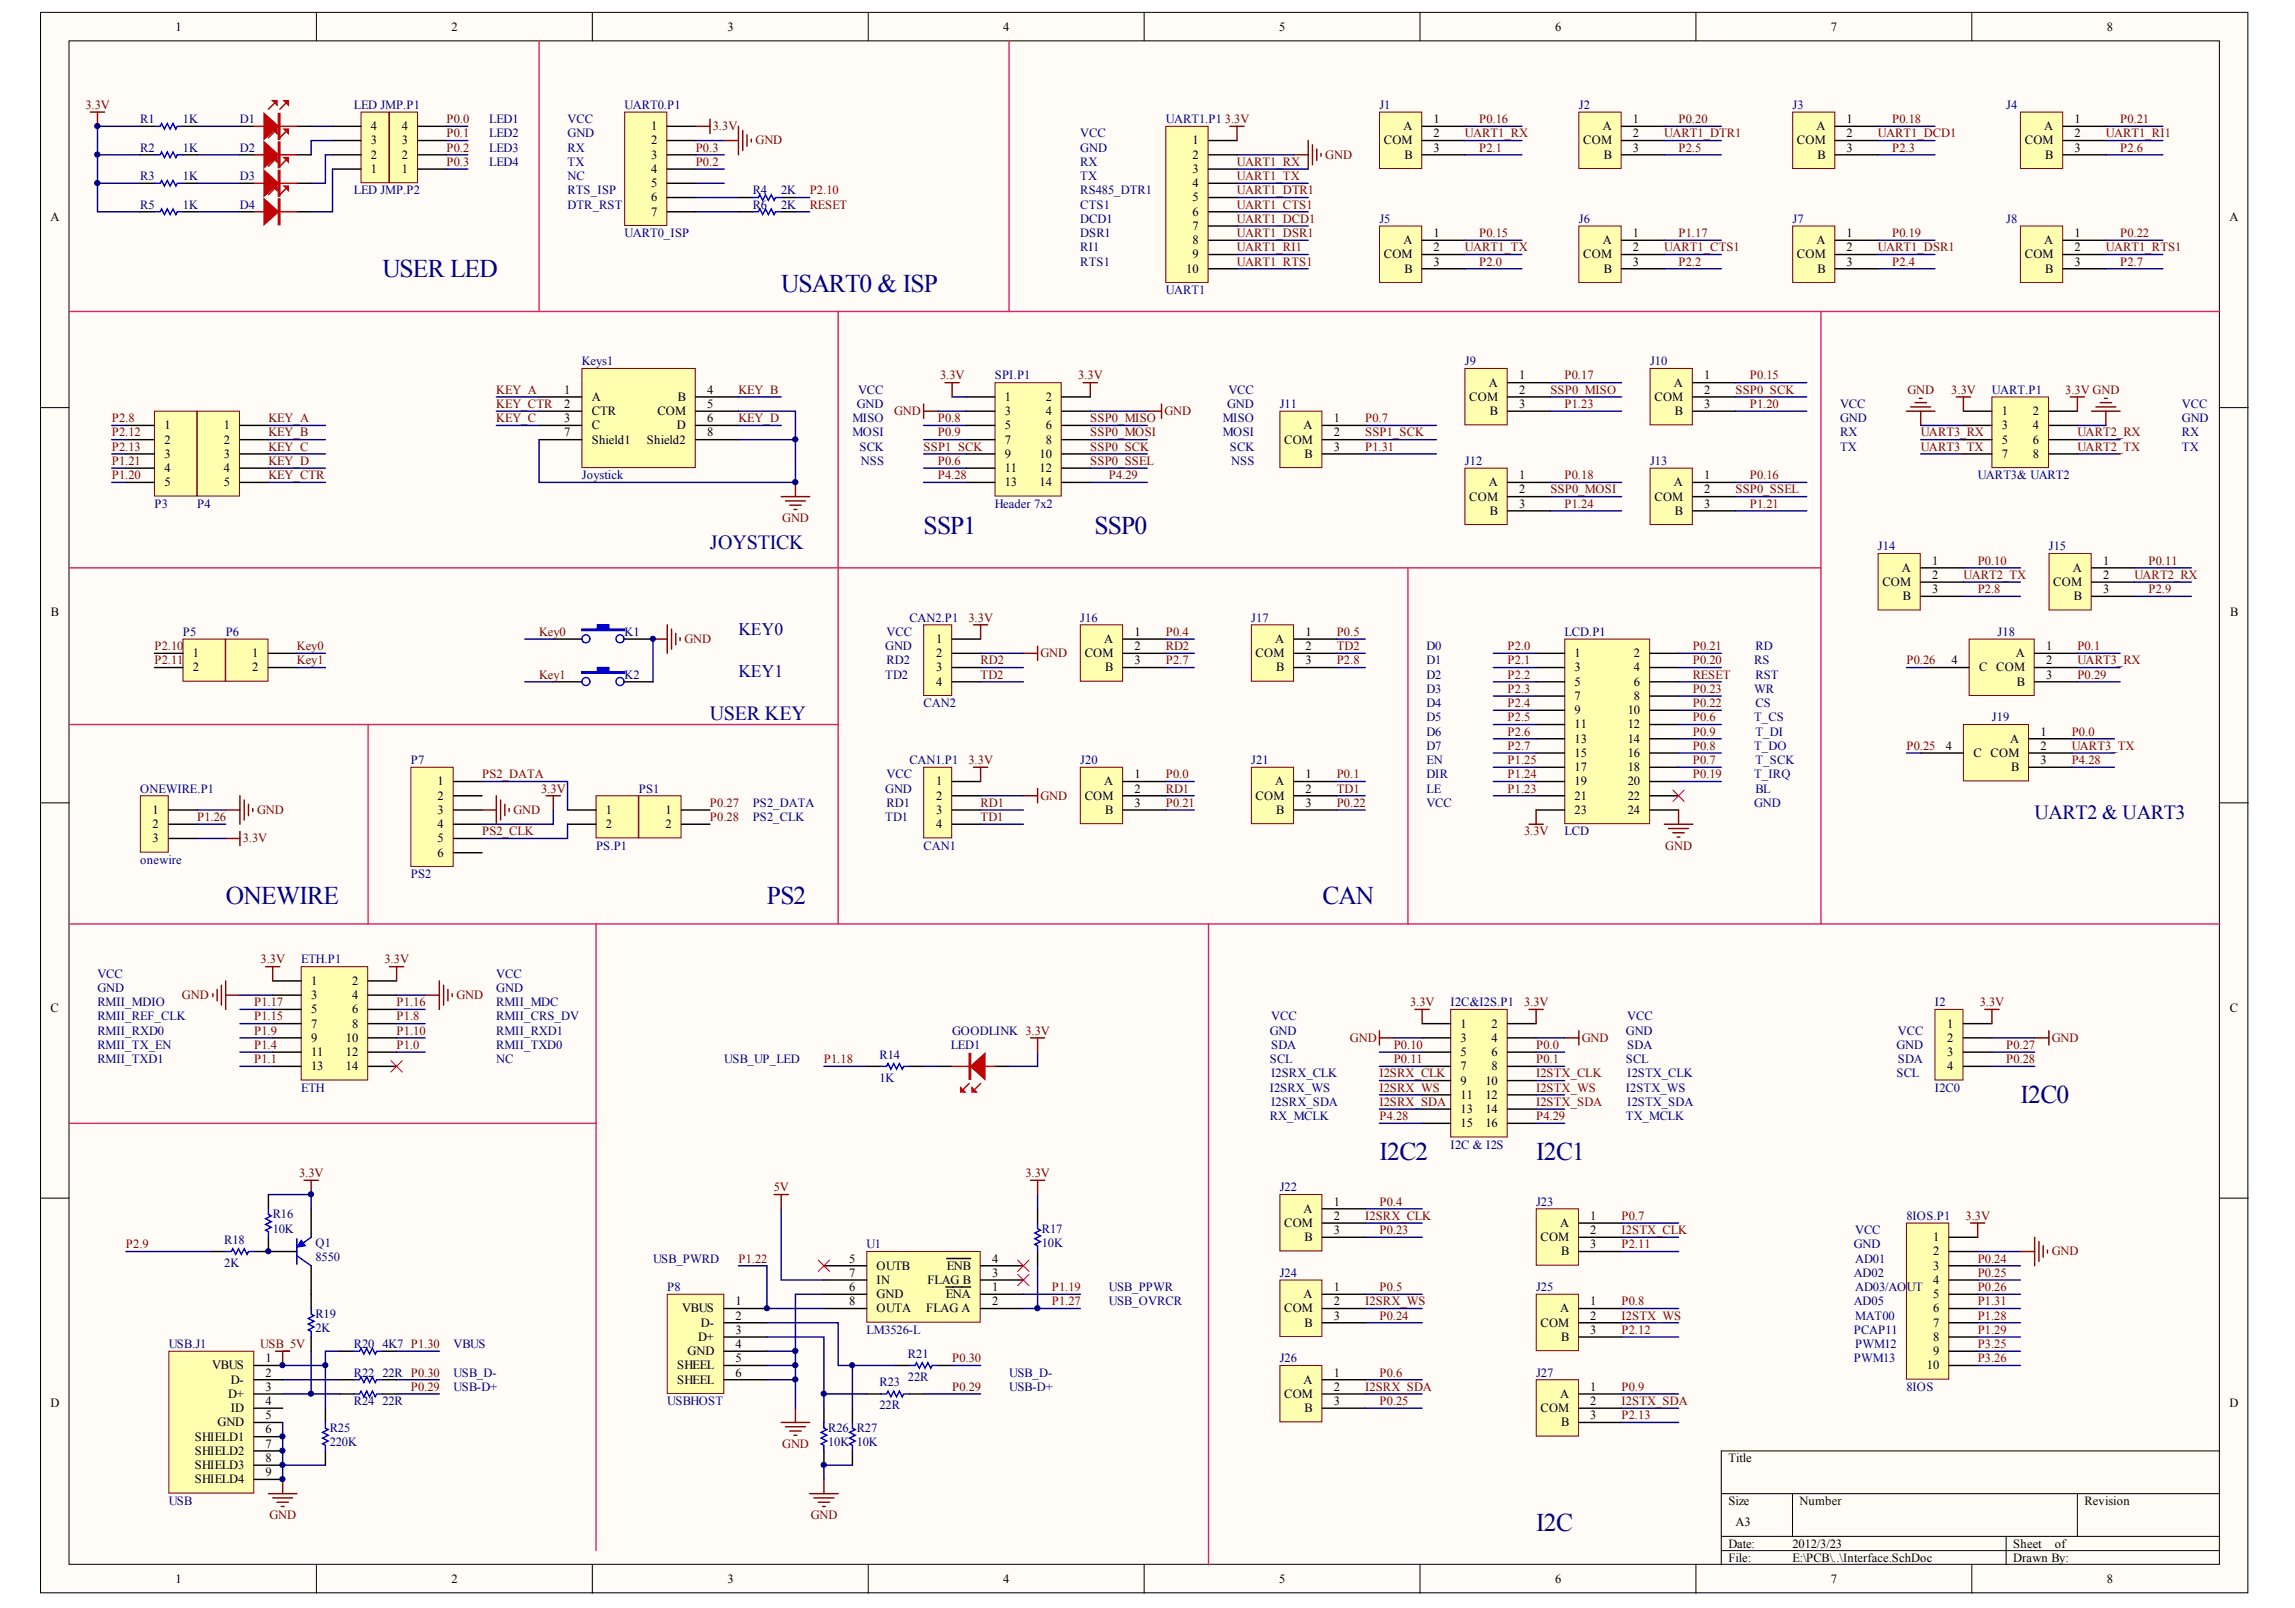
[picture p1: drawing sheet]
<svg xmlns="http://www.w3.org/2000/svg" width="291mm" height="204mm" viewBox="0 0 291 204" stroke-linecap="round" stroke-linejoin="round" font-family="sans-serif">
<defs><g id="words">
<g font-size="3.2" fill="#000080">
<text x="48.5" y="35.2">USER LED</text>
<text x="99.1" y="37">USART0 &amp; ISP</text>
<text x="117.1" y="67.7">SSP1</text>
<text x="138.8" y="67.7">SSP0</text>
<text x="28.6" y="114.6">ONEWIRE</text>
<text x="97.3" y="114.6">PS2</text>
<text x="167.7" y="114.6">CAN</text>
<text x="256.2" y="139.9">I2C0</text>
<text x="174.9" y="147.2">I2C2</text>
<text x="194.8" y="147.2">I2C1</text>
<text x="194.8" y="194.1">I2C</text>
</g>
<g font-size="2.5" fill="#000080">
<text x="90" y="69.6">JOYSTICK</text>
<text x="90" y="91.3">USER KEY</text>
<text x="258" y="103.9">UART2 &amp; UART3</text>
</g>
<g font-size="2.2" fill="#000080">
<text x="93.6" y="80.5">KEY0</text>
<text x="93.6" y="85.9">KEY1</text>
</g>
<g font-size="1.6">
<text x="22.3" y="3.9">1</text>
<text x="57.3" y="3.9">2</text>
<text x="92.2" y="3.9">3</text>
<text x="127.2" y="3.9">4</text>
<text x="162.2" y="3.9">5</text>
<text x="197.2" y="3.9">6</text>
<text x="232.2" y="3.9">7</text>
<text x="267.2" y="3.9">8</text>
<text x="47" y="16.5">4</text>
<text x="51" y="16.5">4</text>
<text x="82.6" y="16.5">1</text>
<text x="178" y="16.5">A</text>
<text x="181.8" y="15.6">1</text>
<text x="181.8" y="17.4">2</text>
<text x="203.3" y="16.5">A</text>
<text x="207.1" y="15.6">1</text>
<text x="207.1" y="17.4">2</text>
<text x="230.4" y="16.5">A</text>
<text x="234.2" y="15.6">1</text>
<text x="234.2" y="17.4">2</text>
<text x="259.3" y="16.5">A</text>
<text x="263.1" y="15.6">1</text>
<text x="263.1" y="17.4">2</text>
<text x="47" y="21.9">1</text>
<text x="47" y="20.1">2</text>
<text x="47" y="18.3">3</text>
<text x="51" y="21.9">1</text>
<text x="51" y="20.1">2</text>
<text x="51" y="18.3">3</text>
<text x="82.6" y="18.3">2</text>
<text x="82.6" y="20.1">3</text>
<text x="82.6" y="21.9">4</text>
<text x="82.6" y="23.7">5</text>
<text x="151.2" y="18.3">1</text>
<text x="151.2" y="20.1">2</text>
<text x="151.2" y="21.9">3</text>
<text x="151.2" y="23.7">4</text>
<text x="175.5" y="18.3">COM</text>
<text x="178.1" y="20.1">B</text>
<text x="181.8" y="19.2">3</text>
<text x="200.8" y="18.3">COM</text>
<text x="203.4" y="20.1">B</text>
<text x="207.1" y="19.2">3</text>
<text x="227.9" y="18.3">COM</text>
<text x="230.5" y="20.1">B</text>
<text x="234.2" y="19.2">3</text>
<text x="256.8" y="18.3">COM</text>
<text x="259.4" y="20.1">B</text>
<text x="263.1" y="19.2">3</text>
<text x="6.4" y="28">A</text>
<text x="82.6" y="25.5">6</text>
<text x="82.6" y="27.3">7</text>
<text x="151.2" y="25.5">5</text>
<text x="151.2" y="27.3">6</text>
<text x="151.2" y="29.2">7</text>
<text x="282.8" y="28">A</text>
<text x="150.4" y="34.6">10</text>
<text x="151.2" y="31">8</text>
<text x="151.2" y="32.8">9</text>
<text x="175.5" y="32.8">COM</text>
<text x="178" y="31">A</text>
<text x="178.1" y="34.6">B</text>
<text x="181.8" y="30.1">1</text>
<text x="181.8" y="31.9">2</text>
<text x="181.8" y="33.7">3</text>
<text x="200.8" y="32.8">COM</text>
<text x="203.3" y="31">A</text>
<text x="203.4" y="34.6">B</text>
<text x="207.1" y="30.1">1</text>
<text x="207.1" y="31.9">2</text>
<text x="207.1" y="33.7">3</text>
<text x="227.9" y="32.8">COM</text>
<text x="230.4" y="31">A</text>
<text x="230.5" y="34.6">B</text>
<text x="234.2" y="30.1">1</text>
<text x="234.2" y="31.9">2</text>
<text x="234.2" y="33.7">3</text>
<text x="256.8" y="32.8">COM</text>
<text x="259.3" y="31">A</text>
<text x="259.4" y="34.6">B</text>
<text x="263.1" y="30.1">1</text>
<text x="263.1" y="31.9">2</text>
<text x="263.1" y="33.7">3</text>
<text x="71.6" y="49.9">1</text>
<text x="71.6" y="51.7">2</text>
<text x="71.6" y="53.5">3</text>
<text x="75" y="50.8">A</text>
<text x="75" y="52.6">CTR</text>
<text x="83.4" y="52.6">COM</text>
<text x="86" y="50.8">B</text>
<text x="89.7" y="49.9">4</text>
<text x="89.7" y="51.7">5</text>
<text x="89.7" y="53.5">6</text>
<text x="127.4" y="50.8">1</text>
<text x="127.4" y="52.6">3</text>
<text x="132.6" y="50.8">2</text>
<text x="132.6" y="52.6">4</text>
<text x="169.2" y="53.5">1</text>
<text x="186.3" y="50.8">COM</text>
<text x="188.8" y="49">A</text>
<text x="188.9" y="52.6">B</text>
<text x="192.6" y="48.1">1</text>
<text x="192.6" y="49.9">2</text>
<text x="192.6" y="51.7">3</text>
<text x="209.8" y="50.8">COM</text>
<text x="212.3" y="49">A</text>
<text x="212.4" y="52.6">B</text>
<text x="216.1" y="48.1">1</text>
<text x="216.1" y="49.9">2</text>
<text x="216.1" y="51.7">3</text>
<text x="253.9" y="52.6">1</text>
<text x="257.8" y="52.6">2</text>
<text x="20.9" y="54.4">1</text>
<text x="20.9" y="56.2">2</text>
<text x="20.9" y="58.1">3</text>
<text x="20.9" y="59.9">4</text>
<text x="28.4" y="54.4">1</text>
<text x="28.4" y="56.2">2</text>
<text x="28.4" y="58.1">3</text>
<text x="28.4" y="59.9">4</text>
<text x="71.6" y="55.3">7</text>
<text x="75" y="54.4">C</text>
<text x="75" y="56.2">Shield1</text>
<text x="82" y="56.2">Shield2</text>
<text x="85.8" y="54.4">D</text>
<text x="89.7" y="55.3">8</text>
<text x="127.4" y="54.4">5</text>
<text x="127.4" y="56.2">7</text>
<text x="127.4" y="58.1">9</text>
<text x="127.4" y="59.9">11</text>
<text x="131.8" y="58.1">10</text>
<text x="131.8" y="59.9">12</text>
<text x="132.6" y="54.4">6</text>
<text x="132.6" y="56.2">8</text>
<text x="162.8" y="56.2">COM</text>
<text x="165.3" y="54.4">A</text>
<text x="165.5" y="58.1">B</text>
<text x="169.2" y="55.3">2</text>
<text x="169.2" y="57.2">3</text>
<text x="253.9" y="54.4">3</text>
<text x="253.9" y="56.2">5</text>
<text x="253.9" y="58.1">7</text>
<text x="257.8" y="54.4">4</text>
<text x="257.8" y="56.2">6</text>
<text x="257.8" y="58.1">8</text>
<text x="20.9" y="61.7">5</text>
<text x="28.4" y="61.7">5</text>
<text x="127.4" y="61.7">13</text>
<text x="131.8" y="61.7">14</text>
<text x="186.3" y="63.5">COM</text>
<text x="188.8" y="61.7">A</text>
<text x="188.9" y="65.3">B</text>
<text x="192.6" y="60.8">1</text>
<text x="192.6" y="62.6">2</text>
<text x="192.6" y="64.4">3</text>
<text x="209.8" y="63.5">COM</text>
<text x="212.3" y="61.7">A</text>
<text x="212.4" y="65.3">B</text>
<text x="216.1" y="60.8">1</text>
<text x="216.1" y="62.6">2</text>
<text x="216.1" y="64.4">3</text>
<text x="245" y="71.6">1</text>
<text x="266.7" y="71.6">1</text>
<text x="238.7" y="74.3">COM</text>
<text x="241.2" y="72.5">A</text>
<text x="241.3" y="76.1">B</text>
<text x="245" y="73.4">2</text>
<text x="245" y="75.2">3</text>
<text x="260.4" y="74.3">COM</text>
<text x="262.9" y="72.5">A</text>
<text x="263" y="76.1">B</text>
<text x="266.7" y="73.4">2</text>
<text x="266.7" y="75.2">3</text>
<text x="6.5" y="78.2">B</text>
<text x="24.5" y="83.3">1</text>
<text x="32" y="83.3">1</text>
<text x="118.7" y="81.5">1</text>
<text x="118.7" y="83.3">2</text>
<text x="137.6" y="83.3">COM</text>
<text x="140" y="81.5">A</text>
<text x="143.9" y="80.6">1</text>
<text x="143.9" y="82.4">2</text>
<text x="159.2" y="83.3">COM</text>
<text x="161.7" y="81.5">A</text>
<text x="165.5" y="80.6">1</text>
<text x="165.5" y="82.4">2</text>
<text x="199.7" y="83.3">1</text>
<text x="207.2" y="83.3">2</text>
<text x="255.6" y="83.3">A</text>
<text x="259.5" y="82.4">1</text>
<text x="282.8" y="78.2">B</text>
<text x="24.5" y="85.1">2</text>
<text x="32" y="85.1">2</text>
<text x="118.7" y="85.1">3</text>
<text x="118.7" y="87">4</text>
<text x="140.2" y="85.1">B</text>
<text x="143.9" y="84.2">3</text>
<text x="161.8" y="85.1">B</text>
<text x="165.5" y="84.2">3</text>
<text x="199.7" y="85.1">3</text>
<text x="199.7" y="87">5</text>
<text x="199.7" y="88.8">7</text>
<text x="207.2" y="85.1">4</text>
<text x="207.2" y="87">6</text>
<text x="207.2" y="88.8">8</text>
<text x="247.5" y="84.2">4</text>
<text x="251" y="85.1">C</text>
<text x="253.2" y="85.1">COM</text>
<text x="255.8" y="87">B</text>
<text x="259.5" y="84.2">2</text>
<text x="259.5" y="86">3</text>
<text x="199.7" y="90.6">9</text>
<text x="199.7" y="92.4">11</text>
<text x="199.7" y="94.2">13</text>
<text x="199.7" y="96">15</text>
<text x="206.4" y="90.6">10</text>
<text x="206.4" y="92.4">12</text>
<text x="206.4" y="94.2">14</text>
<text x="206.4" y="96">16</text>
<text x="246.8" y="95.1">4</text>
<text x="250.3" y="96">C</text>
<text x="252.4" y="96">COM</text>
<text x="254.9" y="94.2">A</text>
<text x="258.7" y="93.3">1</text>
<text x="258.7" y="95.1">2</text>
<text x="55.5" y="99.6">1</text>
<text x="55.5" y="101.4">2</text>
<text x="118.7" y="99.6">1</text>
<text x="118.7" y="101.4">2</text>
<text x="137.6" y="101.4">COM</text>
<text x="140" y="99.6">A</text>
<text x="143.9" y="98.7">1</text>
<text x="143.9" y="100.5">2</text>
<text x="159.2" y="101.4">COM</text>
<text x="161.7" y="99.6">A</text>
<text x="165.5" y="98.7">1</text>
<text x="165.5" y="100.5">2</text>
<text x="199.7" y="97.8">17</text>
<text x="199.7" y="99.6">19</text>
<text x="199.7" y="101.4">21</text>
<text x="206.4" y="97.8">18</text>
<text x="206.4" y="99.6">20</text>
<text x="206.4" y="101.4">22</text>
<text x="255" y="97.8">B</text>
<text x="258.7" y="96.9">3</text>
<text x="19.4" y="103.2">1</text>
<text x="19.4" y="105">2</text>
<text x="19.4" y="106.8">3</text>
<text x="55.5" y="103.2">3</text>
<text x="55.5" y="105">4</text>
<text x="55.5" y="106.8">5</text>
<text x="76.8" y="103.2">1</text>
<text x="76.8" y="105">2</text>
<text x="84.4" y="103.2">1</text>
<text x="84.4" y="105">2</text>
<text x="118.7" y="103.2">3</text>
<text x="118.7" y="105">4</text>
<text x="140.2" y="103.2">B</text>
<text x="143.9" y="102.3">3</text>
<text x="161.8" y="103.2">B</text>
<text x="165.5" y="102.3">3</text>
<text x="199.7" y="103.2">23</text>
<text x="206.4" y="103.2">24</text>
<text x="55.5" y="108.6">6</text>
<text x="39.5" y="124.9">1</text>
<text x="44.6" y="124.9">2</text>
<text x="6.4" y="128.3">C</text>
<text x="39.5" y="126.7">3</text>
<text x="39.5" y="128.5">5</text>
<text x="39.5" y="130.3">7</text>
<text x="44.6" y="126.7">4</text>
<text x="44.6" y="128.5">6</text>
<text x="44.6" y="130.3">8</text>
<text x="185.2" y="130.3">1</text>
<text x="189.1" y="130.3">2</text>
<text x="247" y="130.3">1</text>
<text x="282.8" y="128.3">C</text>
<text x="39.5" y="132.1">9</text>
<text x="39.5" y="133.9">11</text>
<text x="39.5" y="135.7">13</text>
<text x="43.9" y="132.1">10</text>
<text x="43.9" y="133.9">12</text>
<text x="43.9" y="135.7">14</text>
<text x="185.2" y="132.1">3</text>
<text x="185.2" y="133.9">5</text>
<text x="185.2" y="135.7">7</text>
<text x="185.2" y="137.5">9</text>
<text x="188.4" y="137.5">10</text>
<text x="189.1" y="132.1">4</text>
<text x="189.1" y="133.9">6</text>
<text x="189.1" y="135.7">8</text>
<text x="247" y="132.1">2</text>
<text x="247" y="133.9">3</text>
<text x="247" y="135.7">4</text>
<text x="185.2" y="139.3">11</text>
<text x="185.2" y="141.1">13</text>
<text x="185.2" y="142.9">15</text>
<text x="188.4" y="139.3">12</text>
<text x="188.4" y="141.1">14</text>
<text x="188.4" y="142.9">16</text>
<text x="162.8" y="155.6">COM</text>
<text x="165.3" y="153.8">A</text>
<text x="169.2" y="152.9">1</text>
<text x="169.2" y="154.7">2</text>
<text x="197.8" y="155.6">A</text>
<text x="201.7" y="154.7">1</text>
<text x="107.7" y="160.1">5</text>
<text x="107.7" y="161.9">7</text>
<text x="111.2" y="161">OUTB</text>
<text x="120.1" y="161">ENB</text>
<text x="125.8" y="161.9">3</text>
<text x="125.8" y="160.1">4</text>
<text x="165.5" y="157.4">B</text>
<text x="169.2" y="156.5">3</text>
<text x="195.4" y="157.4">COM</text>
<text x="198" y="159.2">B</text>
<text x="201.7" y="156.5">2</text>
<text x="201.7" y="158.3">3</text>
<text x="245.1" y="157.4">1</text>
<text x="245.1" y="159.2">2</text>
<text x="245.1" y="161">3</text>
<text x="86.5" y="166.4">VBUS</text>
<text x="93.3" y="167.3">2</text>
<text x="93.3" y="165.5">1</text>
<text x="107.7" y="163.7">6</text>
<text x="107.7" y="165.5">8</text>
<text x="111.2" y="164.6">GND</text>
<text x="111.2" y="162.8">IN</text>
<text x="111.2" y="166.4">OUTA</text>
<text x="117.5" y="166.4">FLAG A</text>
<text x="117.6" y="162.8">FLAG B</text>
<text x="119.9" y="164.6">ENA</text>
<text x="125.8" y="163.7">1</text>
<text x="125.8" y="165.5">2</text>
<text x="162.8" y="166.4">COM</text>
<text x="165.3" y="164.6">A</text>
<text x="169.2" y="163.7">1</text>
<text x="169.2" y="165.5">2</text>
<text x="169.2" y="167.3">3</text>
<text x="197.8" y="166.4">A</text>
<text x="201.7" y="165.5">1</text>
<text x="201.7" y="167.3">2</text>
<text x="245.1" y="162.8">4</text>
<text x="245.1" y="164.6">5</text>
<text x="245.1" y="166.4">6</text>
<text x="26.9" y="173.6">VBUS</text>
<text x="33.7" y="172.7">1</text>
<text x="85.9" y="173.6">SHEEL</text>
<text x="87.2" y="171.8">GND</text>
<text x="88.5" y="170">D+</text>
<text x="88.9" y="168.2">D-</text>
<text x="93.3" y="172.7">5</text>
<text x="93.3" y="170.9">4</text>
<text x="93.3" y="169.1">3</text>
<text x="165.5" y="168.2">B</text>
<text x="195.4" y="168.2">COM</text>
<text x="198" y="170">B</text>
<text x="201.7" y="169.1">3</text>
<text x="244.4" y="173.6">10</text>
<text x="245.1" y="168.2">7</text>
<text x="245.1" y="170">8</text>
<text x="245.1" y="171.8">9</text>
<text x="6.4" y="178.4">D</text>
<text x="28.9" y="177.3">D+</text>
<text x="29.3" y="175.5">D-</text>
<text x="29.3" y="179.1">ID</text>
<text x="33.7" y="174.5">2</text>
<text x="33.7" y="176.4">3</text>
<text x="33.7" y="178.2">4</text>
<text x="33.7" y="180">5</text>
<text x="85.9" y="175.5">SHEEL</text>
<text x="93.3" y="174.5">6</text>
<text x="162.8" y="177.3">COM</text>
<text x="165.3" y="175.5">A</text>
<text x="165.5" y="179.1">B</text>
<text x="169.2" y="174.5">1</text>
<text x="169.2" y="176.4">2</text>
<text x="169.2" y="178.2">3</text>
<text x="195.4" y="179.1">COM</text>
<text x="197.8" y="177.3">A</text>
<text x="201.7" y="176.4">1</text>
<text x="201.7" y="178.2">2</text>
<text x="201.7" y="180">3</text>
<text x="282.8" y="178.4">D</text>
<text x="24.7" y="182.7">SHIELD1</text>
<text x="24.7" y="184.5">SHIELD2</text>
<text x="27.6" y="180.9">GND</text>
<text x="33.7" y="181.8">6</text>
<text x="33.7" y="183.6">7</text>
<text x="33.7" y="185.4">8</text>
<text x="198" y="180.9">B</text>
<text x="219.2" y="185.4">Title</text>
<text x="24.7" y="186.3">SHIELD3</text>
<text x="24.7" y="188.1">SHIELD4</text>
<text x="33.7" y="187.2">9</text>
<text x="219.2" y="190.8">Size</text>
<text x="228.2" y="190.8">Number</text>
<text x="264.3" y="190.8">Revision</text>
<text x="219.2" y="196.2">Date:</text>
<text x="220.1" y="193.5">A3</text>
<text x="227.3" y="196.2">2012/3/23</text>
<text x="255.3" y="196.2">Sheet</text>
<text x="260.6" y="196.2">of</text>
<text x="22.3" y="200.8">1</text>
<text x="57.3" y="200.8">2</text>
<text x="92.2" y="200.8">3</text>
<text x="127.2" y="200.8">4</text>
<text x="162.2" y="200.8">5</text>
<text x="197.2" y="200.8">6</text>
<text x="219.2" y="198">File:</text>
<text x="227.3" y="198">E:\PCB\..\Interface.SchDoc</text>
<text x="232.2" y="200.8">7</text>
<text x="255.3" y="198">Drawn By:</text>
<text x="267.2" y="200.8">8</text>
</g>
<g font-size="1.6" fill="#800000">
<text x="10.8" y="13.8">3.3V</text>
<text x="56.6" y="15.6">P0.0</text>
<text x="56.6" y="17.4">P0.1</text>
<text x="90.4" y="16.5">3.3V</text>
<text x="155.3" y="15.6">3.3V</text>
<text x="185.8" y="17.4">UART1_RX</text>
<text x="187.6" y="15.6">P0.16</text>
<text x="211.1" y="17.4">UART1_DTR1</text>
<text x="212.9" y="15.6">P0.20</text>
<text x="238.2" y="17.4">UART1_DCD1</text>
<text x="240" y="15.6">P0.18</text>
<text x="267.1" y="17.4">UART1_RI1</text>
<text x="268.9" y="15.6">P0.21</text>
<text x="56.6" y="19.2">P0.2</text>
<text x="56.6" y="21">P0.3</text>
<text x="88.2" y="19.2">P0.3</text>
<text x="88.2" y="21">P0.2</text>
<text x="95.8" y="18.3">GND</text>
<text x="156.9" y="21">UART1_RX</text>
<text x="156.9" y="22.8">UART1_TX</text>
<text x="168.1" y="20.1">GND</text>
<text x="187.6" y="19.2">P2.1</text>
<text x="212.9" y="19.2">P2.5</text>
<text x="240" y="19.2">P2.3</text>
<text x="268.9" y="19.2">P2.6</text>
<text x="102.7" y="24.6">P2.10</text>
<text x="102.7" y="26.4">RESET</text>
<text x="156.9" y="24.6">UART1_DTR1</text>
<text x="156.9" y="26.4">UART1_CTS1</text>
<text x="156.9" y="28.3">UART1_DCD1</text>
<text x="156.9" y="30.1">UART1_DSR1</text>
<text x="156.9" y="31.9">UART1_RI1</text>
<text x="156.9" y="33.7">UART1_RTS1</text>
<text x="185.8" y="31.9">UART1_TX</text>
<text x="187.6" y="30.1">P0.15</text>
<text x="187.6" y="33.7">P2.0</text>
<text x="211.1" y="31.9">UART1_CTS1</text>
<text x="212.9" y="30.1">P1.17</text>
<text x="212.9" y="33.7">P2.2</text>
<text x="238.2" y="31.9">UART1_DSR1</text>
<text x="240" y="30.1">P0.19</text>
<text x="240" y="33.7">P2.4</text>
<text x="267.1" y="31.9">UART1_RTS1</text>
<text x="268.9" y="30.1">P0.22</text>
<text x="268.9" y="33.7">P2.7</text>
<text x="14.2" y="53.5">P2.8</text>
<text x="34" y="53.5">KEY_A</text>
<text x="62.9" y="49.9">KEY_A</text>
<text x="62.9" y="53.5">KEY_C</text>
<text x="62.9" y="51.7">KEY_CTR</text>
<text x="93.6" y="49.9">KEY_B</text>
<text x="93.6" y="53.5">KEY_D</text>
<text x="113.4" y="52.6">GND</text>
<text x="118.9" y="53.5">P0.8</text>
<text x="119.2" y="48.1">3.3V</text>
<text x="136.7" y="48.1">3.3V</text>
<text x="138.3" y="53.5">SSP0_MISO</text>
<text x="147.7" y="52.6">GND</text>
<text x="173.1" y="53.5">P0.7</text>
<text x="196.6" y="49.9">SSP0_MISO</text>
<text x="198.4" y="48.1">P0.17</text>
<text x="198.4" y="51.7">P1.23</text>
<text x="220.1" y="49.9">SSP0_SCK</text>
<text x="221.9" y="48.1">P0.15</text>
<text x="221.9" y="51.7">P1.20</text>
<text x="241.9" y="49.9">GND</text>
<text x="247.5" y="49.9">3.3V</text>
<text x="261.9" y="49.9">3.3V GND</text>
<text x="14.2" y="55.3">P2.12</text>
<text x="14.2" y="57.2">P2.13</text>
<text x="14.2" y="59">P1.21</text>
<text x="34" y="55.3">KEY_B</text>
<text x="34" y="57.2">KEY_C</text>
<text x="34" y="59">KEY_D</text>
<text x="117.1" y="57.2">SSP1_SCK</text>
<text x="118.9" y="55.3">P0.9</text>
<text x="118.9" y="59">P0.6</text>
<text x="138.3" y="55.3">SSP0_MOSI</text>
<text x="138.3" y="57.2">SSP0_SCK</text>
<text x="138.3" y="59">SSP0_SSEL</text>
<text x="173.1" y="55.3">SSP1_SCK</text>
<text x="173.1" y="57.2">P1.31</text>
<text x="243.6" y="55.3">UART3_RX</text>
<text x="243.6" y="57.2">UART3_TX</text>
<text x="263.4" y="55.3">UART2_RX</text>
<text x="263.4" y="57.2">UART2_TX</text>
<text x="14.2" y="60.8">P1.20</text>
<text x="34" y="60.8">KEY_CTR</text>
<text x="118.9" y="60.8">P4.28</text>
<text x="140.6" y="60.8">P4.29</text>
<text x="196.6" y="62.6">SSP0_MOSI</text>
<text x="198.4" y="60.8">P0.18</text>
<text x="198.4" y="64.4">P1.24</text>
<text x="220.1" y="62.6">SSP0_SSEL</text>
<text x="221.9" y="60.8">P0.16</text>
<text x="221.9" y="64.4">P1.21</text>
<text x="99.2" y="66.2">GND</text>
<text x="250.8" y="71.6">P0.10</text>
<text x="272.5" y="71.6">P0.11</text>
<text x="249" y="73.4">UART2_TX</text>
<text x="250.8" y="75.2">P2.8</text>
<text x="270.7" y="73.4">UART2_RX</text>
<text x="272.5" y="75.2">P2.9</text>
<text x="19.6" y="82.4">P2.10</text>
<text x="37.7" y="82.4">Key0</text>
<text x="68.4" y="80.6">Key0</text>
<text x="86.8" y="81.5">GND</text>
<text x="122.8" y="78.8">3.3V</text>
<text x="131.9" y="83.3">GND</text>
<text x="147.8" y="82.4">RD2</text>
<text x="147.8" y="80.6">P0.4</text>
<text x="169.5" y="82.4">TD2</text>
<text x="169.5" y="80.6">P0.5</text>
<text x="191.2" y="82.4">P2.0</text>
<text x="214.7" y="82.4">P0.21</text>
<text x="263.4" y="82.4">P0.1</text>
<text x="19.6" y="84.2">P2.11</text>
<text x="37.7" y="84.2">Key1</text>
<text x="68.4" y="86">Key1</text>
<text x="124.4" y="84.2">RD2</text>
<text x="124.4" y="86">TD2</text>
<text x="147.8" y="84.2">P2.7</text>
<text x="169.5" y="84.2">P2.8</text>
<text x="191.2" y="84.2">P2.1</text>
<text x="191.2" y="86">P2.2</text>
<text x="191.2" y="87.9">P2.3</text>
<text x="191.2" y="89.7">P2.4</text>
<text x="214.7" y="89.7">P0.22</text>
<text x="214.7" y="87.9">P0.23</text>
<text x="214.7" y="84.2">P0.20</text>
<text x="214.7" y="86">RESET</text>
<text x="241.8" y="84.2">P0.26</text>
<text x="263.4" y="84.2">UART3_RX</text>
<text x="263.4" y="86">P0.29</text>
<text x="191.2" y="91.5">P2.5</text>
<text x="191.2" y="93.3">P2.6</text>
<text x="191.2" y="95.1">P2.7</text>
<text x="214.7" y="95.1">P0.8</text>
<text x="214.7" y="93.3">P0.9</text>
<text x="214.7" y="91.5">P0.6</text>
<text x="241.8" y="95.1">P0.25</text>
<text x="262.7" y="95.1">UART3_TX</text>
<text x="262.7" y="93.3">P0.0</text>
<text x="61.1" y="98.7">PS2_DATA</text>
<text x="68.6" y="100.5">3.3V</text>
<text x="122.8" y="96.9">3.3V</text>
<text x="131.9" y="101.4">GND</text>
<text x="147.8" y="100.5">RD1</text>
<text x="147.8" y="98.7">P0.0</text>
<text x="169.5" y="100.5">TD1</text>
<text x="169.5" y="98.7">P0.1</text>
<text x="191.2" y="96.9">P1.25</text>
<text x="191.2" y="98.7">P1.24</text>
<text x="191.2" y="100.5">P1.23</text>
<text x="214.7" y="98.7">P0.19</text>
<text x="214.7" y="96.9">P0.7</text>
<text x="262.7" y="96.9">P4.28</text>
<text x="25" y="104.1">P1.26</text>
<text x="30.8" y="106.8">3.3V</text>
<text x="32.6" y="103.2">GND</text>
<text x="61.1" y="105.9">PS2_CLK</text>
<text x="65.1" y="103.2">GND</text>
<text x="90" y="102.3">P0.27</text>
<text x="90" y="104.1">P0.28</text>
<text x="124.4" y="102.3">RD1</text>
<text x="124.4" y="104.1">TD1</text>
<text x="147.8" y="102.3">P0.21</text>
<text x="169.5" y="102.3">P0.22</text>
<text x="193.3" y="105.9">3.3V</text>
<text x="211.2" y="107.7">GND</text>
<text x="33" y="122.2">3.3V</text>
<text x="48.8" y="122.2">3.3V</text>
<text x="23.1" y="126.7">GND</text>
<text x="32.2" y="127.6">P1.17</text>
<text x="32.2" y="129.4">P1.15</text>
<text x="32.2" y="131.2">P1.9</text>
<text x="50.3" y="127.6">P1.16</text>
<text x="50.3" y="129.4">P1.8</text>
<text x="50.3" y="131.2">P1.10</text>
<text x="57.9" y="126.7">GND</text>
<text x="178.8" y="127.6">3.3V</text>
<text x="193.3" y="127.6">3.3V</text>
<text x="251.1" y="127.6">3.3V</text>
<text x="32.2" y="133">P1.4</text>
<text x="32.2" y="134.8">P1.1</text>
<text x="50.3" y="133">P1.0</text>
<text x="104.5" y="134.8">P1.18</text>
<text x="171.2" y="132.1">GND</text>
<text x="174.9" y="136.6">I2SRX_CLK</text>
<text x="176.7" y="133">P0.10</text>
<text x="176.7" y="134.8">P0.11</text>
<text x="194.8" y="133">P0.0</text>
<text x="194.8" y="134.8">P0.1</text>
<text x="194.8" y="136.6">I2STX_CLK</text>
<text x="200.6" y="132.1">GND</text>
<text x="254.4" y="133">P0.27</text>
<text x="254.4" y="134.8">P0.28</text>
<text x="260.2" y="132.1">GND</text>
<text x="174.9" y="140.2">I2SRX_SDA</text>
<text x="174.9" y="138.4">I2SRX_WS</text>
<text x="174.9" y="142">P4.28</text>
<text x="194.8" y="140.2">I2STX_SDA</text>
<text x="194.8" y="138.4">I2STX_WS</text>
<text x="194.8" y="142">P4.29</text>
<text x="37.9" y="149.3">3.3V</text>
<text x="130" y="149.3">3.3V</text>
<text x="98.1" y="151.1">5V</text>
<text x="173.1" y="154.7">I2SRX_CLK</text>
<text x="174.9" y="152.9">P0.4</text>
<text x="205.6" y="154.7">P0.7</text>
<text x="249.3" y="154.7">3.3V</text>
<text x="16" y="158.3">P2.9</text>
<text x="93.6" y="160.1">P1.22</text>
<text x="174.9" y="156.5">P0.23</text>
<text x="205.6" y="156.5">I2STX_CLK</text>
<text x="205.6" y="158.3">P2.11</text>
<text x="250.8" y="160.1">P0.24</text>
<text x="250.8" y="161.9">P0.25</text>
<text x="260.2" y="159.2">GND</text>
<text x="133.4" y="163.7">P1.19</text>
<text x="133.4" y="165.5">P1.27</text>
<text x="173.1" y="165.5">I2SRX_WS</text>
<text x="174.9" y="163.7">P0.5</text>
<text x="174.9" y="167.3">P0.24</text>
<text x="205.6" y="167.3">I2STX_WS</text>
<text x="205.6" y="165.5">P0.8</text>
<text x="250.8" y="163.7">P0.26</text>
<text x="250.8" y="165.5">P1.31</text>
<text x="250.8" y="167.3">P1.28</text>
<text x="33" y="170.9">USB_5V</text>
<text x="120.7" y="172.7">P0.30</text>
<text x="205.6" y="169.1">P2.12</text>
<text x="250.8" y="169.1">P1.29</text>
<text x="250.8" y="170.9">P3.25</text>
<text x="250.8" y="172.7">P3.26</text>
<text x="52.1" y="176.4">P0.29</text>
<text x="120.7" y="176.4">P0.29</text>
<text x="173.1" y="176.4">I2SRX_SDA</text>
<text x="174.9" y="174.5">P0.6</text>
<text x="174.9" y="178.2">P0.25</text>
<text x="205.6" y="178.2">I2STX_SDA</text>
<text x="205.6" y="176.4">P0.9</text>
<text x="205.6" y="180">P2.13</text>
<text x="99.2" y="183.6">GND</text>
<text x="34.2" y="192.6">GND</text>
<text x="102.8" y="192.6">GND</text>
</g>
<g font-size="1.6" fill="#000080">
<text x="17.8" y="15.6">R1</text>
<text x="23.2" y="15.6">1K</text>
<text x="30.4" y="15.6">D1</text>
<text x="44.9" y="13.8">LED JMP.P1</text>
<text x="62" y="15.6">LED1</text>
<text x="62" y="17.4">LED2</text>
<text x="72" y="15.6">VCC</text>
<text x="72" y="17.4">GND</text>
<text x="79.2" y="13.8">UART0.P1</text>
<text x="137" y="17.4">VCC</text>
<text x="147.8" y="15.6">UART1.P1</text>
<text x="174.9" y="13.8">J1</text>
<text x="200.2" y="13.8">J2</text>
<text x="227.3" y="13.8">J3</text>
<text x="254.4" y="13.8">J4</text>
<text x="17.8" y="22.8">R3</text>
<text x="17.8" y="19.2">R2</text>
<text x="23.2" y="22.8">1K</text>
<text x="23.2" y="19.2">1K</text>
<text x="30.4" y="22.8">D3</text>
<text x="30.4" y="19.2">D2</text>
<text x="62" y="19.2">LED3</text>
<text x="62" y="21">LED4</text>
<text x="72" y="19.2">RX</text>
<text x="72" y="21">TX</text>
<text x="72" y="22.8">NC</text>
<text x="137" y="21">RX</text>
<text x="137" y="22.8">TX</text>
<text x="137" y="19.2">GND</text>
<text x="17.8" y="26.4">R5</text>
<text x="23.2" y="26.4">1K</text>
<text x="30.4" y="26.4">D4</text>
<text x="44.9" y="24.6">LED JMP.P2</text>
<text x="72" y="24.6">RTS_ISP</text>
<text x="72" y="26.4">DTR_RST</text>
<text x="95.5" y="24.6">R4</text>
<text x="95.5" y="26.4">R6</text>
<text x="99.1" y="24.6">2K</text>
<text x="99.1" y="26.4">2K</text>
<text x="137" y="26.4">CTS1</text>
<text x="137" y="24.6">RS485_DTR1</text>
<text x="137" y="28.3">DCD1</text>
<text x="174.9" y="28.3">J5</text>
<text x="200.2" y="28.3">J6</text>
<text x="227.3" y="28.3">J7</text>
<text x="254.4" y="28.3">J8</text>
<text x="79.2" y="30.1">UART0_ISP</text>
<text x="137" y="31.9">RI1</text>
<text x="137" y="33.7">RTS1</text>
<text x="137" y="30.1">DSR1</text>
<text x="147.8" y="37.3">UART1</text>
<text x="73.8" y="46.3">Keys1</text>
<text x="185.8" y="46.3">J9</text>
<text x="209.3" y="46.3">J10</text>
<text x="108.1" y="53.5">MISO</text>
<text x="108.6" y="51.7">GND</text>
<text x="108.8" y="49.9">VCC</text>
<text x="126.2" y="48.1">SPI.P1</text>
<text x="155.1" y="53.5">MISO</text>
<text x="155.6" y="51.7">GND</text>
<text x="155.8" y="49.9">VCC</text>
<text x="162.3" y="51.7">J11</text>
<text x="233.3" y="51.7">VCC</text>
<text x="233.3" y="53.5">GND</text>
<text x="252.6" y="49.9">UART.P1</text>
<text x="276.7" y="51.7">VCC</text>
<text x="276.7" y="53.5">GND</text>
<text x="108.1" y="55.3">MOSI</text>
<text x="109" y="57.2">SCK</text>
<text x="109.2" y="59">NSS</text>
<text x="155.1" y="55.3">MOSI</text>
<text x="156" y="57.2">SCK</text>
<text x="156.1" y="59">NSS</text>
<text x="185.8" y="59">J12</text>
<text x="209.3" y="59">J13</text>
<text x="233.3" y="55.3">RX</text>
<text x="233.3" y="57.2">TX</text>
<text x="276.7" y="55.3">RX</text>
<text x="276.7" y="57.2">TX</text>
<text x="19.6" y="64.4">P3</text>
<text x="25" y="64.4">P4</text>
<text x="73.8" y="60.8">Joystick</text>
<text x="126.2" y="64.4">Header 7x2</text>
<text x="250.8" y="60.8">UART3&amp; UART2</text>
<text x="238.2" y="69.8">J14</text>
<text x="259.8" y="69.8">J15</text>
<text x="23.2" y="80.6">P5</text>
<text x="28.6" y="80.6">P6</text>
<text x="79.2" y="80.6">K1</text>
<text x="112.3" y="82.4">GND</text>
<text x="112.4" y="80.6">VCC</text>
<text x="115.3" y="78.8">CAN2.P1</text>
<text x="137" y="78.8">J16</text>
<text x="158.7" y="78.8">J17</text>
<text x="180.9" y="82.4">D0</text>
<text x="198.4" y="80.6">LCD.P1</text>
<text x="222.6" y="82.4">RD</text>
<text x="253.3" y="80.6">J18</text>
<text x="79.2" y="86">K2</text>
<text x="112.3" y="86">TD2</text>
<text x="112.4" y="84.2">RD2</text>
<text x="117.1" y="89.7">CAN2</text>
<text x="180.9" y="84.2">D1</text>
<text x="180.9" y="86">D2</text>
<text x="180.9" y="87.9">D3</text>
<text x="180.9" y="89.7">D4</text>
<text x="222.4" y="84.2">RS</text>
<text x="222.4" y="87.9">WR</text>
<text x="222.6" y="86">RST</text>
<text x="222.6" y="89.7">CS</text>
<text x="180.9" y="91.5">D5</text>
<text x="180.9" y="93.3">D6</text>
<text x="180.9" y="95.1">D7</text>
<text x="222.4" y="91.5">T_CS</text>
<text x="222.4" y="95.1">T_DO</text>
<text x="222.6" y="93.3">T_DI</text>
<text x="252.6" y="91.5">J19</text>
<text x="17.8" y="100.5">ONEWIRE.P1</text>
<text x="52.1" y="96.9">P7</text>
<text x="81" y="100.5">PS1</text>
<text x="112.3" y="100.5">GND</text>
<text x="112.4" y="98.7">VCC</text>
<text x="115.3" y="96.9">CAN1.P1</text>
<text x="137" y="96.9">J20</text>
<text x="158.7" y="96.9">J21</text>
<text x="180.9" y="96.9">EN</text>
<text x="180.9" y="98.7">DIR</text>
<text x="180.9" y="100.5">LE</text>
<text x="222.4" y="98.7">T_IRQ</text>
<text x="222.6" y="96.9">T_SCK</text>
<text x="222.6" y="100.5">BL</text>
<text x="75.6" y="107.7">PS.P1</text>
<text x="95.5" y="102.3">PS2_DATA</text>
<text x="95.5" y="104.1">PS2_CLK</text>
<text x="112.3" y="104.1">TD1</text>
<text x="112.4" y="102.3">RD1</text>
<text x="117.1" y="107.7">CAN1</text>
<text x="180.9" y="102.3">VCC</text>
<text x="198.4" y="105.9">LCD</text>
<text x="222.4" y="102.3">GND</text>
<text x="17.8" y="109.5">onewire</text>
<text x="52.1" y="111.3">PS2</text>
<text x="12.4" y="124">VCC</text>
<text x="12.4" y="125.8">GND</text>
<text x="38.2" y="122.2">ETH.P1</text>
<text x="62.9" y="124">VCC</text>
<text x="62.9" y="125.8">GND</text>
<text x="12.4" y="129.4">RMII_REF_CLK</text>
<text x="12.4" y="127.6">RMII_MDIO</text>
<text x="12.4" y="131.2">RMII_RXD0</text>
<text x="62.9" y="127.6">RMII_MDC</text>
<text x="62.9" y="129.4">RMII_CRS_DV</text>
<text x="62.9" y="131.2">RMII_RXD1</text>
<text x="120.7" y="131.2">GOODLINK 3.3V</text>
<text x="161" y="131.2">GND</text>
<text x="161.2" y="129.4">VCC</text>
<text x="184" y="127.6">I2C&amp;I2S.P1</text>
<text x="206.2" y="131.2">GND</text>
<text x="206.4" y="129.4">VCC</text>
<text x="240.7" y="131.2">VCC</text>
<text x="245.4" y="127.6">I2</text>
<text x="12.4" y="133">RMII_TX_EN</text>
<text x="12.4" y="134.8">RMII_TXD1</text>
<text x="62.9" y="133">RMII_TXD0</text>
<text x="62.9" y="134.8">NC</text>
<text x="91.8" y="134.8">USB_UP_LED</text>
<text x="111.5" y="137.2">1K</text>
<text x="111.5" y="134.3">R14</text>
<text x="120.6" y="133">LED1</text>
<text x="161" y="134.8">SCL</text>
<text x="161.2" y="133">SDA</text>
<text x="161.2" y="136.6">I2SRX_CLK</text>
<text x="206.2" y="134.8">SCL</text>
<text x="206.4" y="133">SDA</text>
<text x="206.4" y="136.6">I2STX_CLK</text>
<text x="240.5" y="133">GND</text>
<text x="240.5" y="136.6">SCL</text>
<text x="240.7" y="134.8">SDA</text>
<text x="38.2" y="138.4">ETH</text>
<text x="161" y="138.4">I2SRX_WS</text>
<text x="161" y="142">RX_MCLK</text>
<text x="161.2" y="140.2">I2SRX_SDA</text>
<text x="206.2" y="138.4">I2STX_WS</text>
<text x="206.2" y="142">TX_MCLK</text>
<text x="206.4" y="140.2">I2STX_SDA</text>
<text x="245.4" y="138.4">I2C0</text>
<text x="184" y="145.7">I2C &amp; I2S</text>
<text x="34.6" y="154.5">R16</text>
<text x="162.3" y="151.1">J22</text>
<text x="194.8" y="152.9">J23</text>
<text x="241.8" y="154.7">8IOS.P1</text>
<text x="28.4" y="157.8">R18</text>
<text x="28.4" y="160.6">2K</text>
<text x="34.6" y="156.3">10K</text>
<text x="40" y="158.1">Q1</text>
<text x="40" y="159.9">8550</text>
<text x="82.8" y="160.1">USB_PWRD</text>
<text x="109.9" y="158.3">U1</text>
<text x="132.1" y="158.1">10K</text>
<text x="132.1" y="156.3">R17</text>
<text x="162.3" y="161.9">J24</text>
<text x="235.1" y="158.3">GND</text>
<text x="235.1" y="161.9">AD02</text>
<text x="235.3" y="156.5">VCC</text>
<text x="235.3" y="160.1">AD01</text>
<text x="40" y="167.1">R19</text>
<text x="84.6" y="163.7">P8</text>
<text x="140.6" y="163.7">USB_PPWR</text>
<text x="140.6" y="165.5">USB_OVRCR</text>
<text x="194.8" y="163.7">J25</text>
<text x="235.1" y="165.5">AD05</text>
<text x="235.3" y="163.7">AD03/AO</text>
<text x="235.3" y="167.3">MAT00</text>
<text x="241.8" y="163.7">UT</text>
<text x="21.4" y="170.9">USB.J1</text>
<text x="40" y="169">2K</text>
<text x="44.9" y="170.9">R20</text>
<text x="48.5" y="170.9">4K7 P1.30</text>
<text x="57.5" y="170.9">VBUS</text>
<text x="109.9" y="169.1">LM3526-L</text>
<text x="115.1" y="172.2">R21</text>
<text x="162.3" y="172.7">J26</text>
<text x="235.1" y="169.1">PCAP11</text>
<text x="235.1" y="172.7">PWM13</text>
<text x="235.3" y="170.9">PWM12</text>
<text x="44.9" y="174.5">R22</text>
<text x="44.9" y="178.2">R24</text>
<text x="48.5" y="174.5">22R P0.30</text>
<text x="48.5" y="178.2">22R</text>
<text x="57.5" y="174.5">USB_D-</text>
<text x="57.5" y="176.4">USB-D+</text>
<text x="84.6" y="178.2">USBHOST</text>
<text x="111.5" y="178.7">22R</text>
<text x="111.5" y="175.8">R23</text>
<text x="115.1" y="175.1">22R</text>
<text x="128" y="174.5">USB_D-</text>
<text x="128" y="176.4">USB-D+</text>
<text x="194.8" y="174.5">J27</text>
<text x="241.8" y="176.4">8IOS</text>
<text x="41.8" y="181.6">R25</text>
<text x="41.8" y="183.4">220K</text>
<text x="105" y="183.4">10K 10K</text>
<text x="105" y="181.6">R26 R27</text>
<text x="21.4" y="190.8">USB</text>
</g>
</g></defs>
<g fill="#fffcf8" stroke="#000" stroke-width=".13">
<path d="M5.1 1.6h280v200.4h-280z"/>
<path d="M8.8 5.2h272.7v193.2h-272.7z"/>
</g>
<g fill="none" stroke="#000" stroke-width=".13">
<path d="M40.1 1.6v3.6M75.1 1.6v3.6M110.1 1.6v3.6M145.1 1.6v3.6M180.1 1.6v3.6M215.1 1.6v3.6M250.1 1.6v3.6M5.1 51.7h3.7M281.5 51.7h3.6M5.1 101.8h3.7M281.5 101.8h3.6M5.1 151.9h3.7"/>
<path d="M281.5 151.9h3.6M40.1 198.4v3.7M75.1 198.4v3.7M110.1 198.4v3.7M145.1 198.4v3.7M180.1 198.4v3.7M215.1 198.4v3.7M218.3 189.4h63.2M218.3 194.8h63.2M218.3 196.6h63.2M227.3 189.4v5.4M250.1 198.4v3.7"/>
<path d="M254.4 194.8v3.6M263.4 189.4v5.4M281.5 184h-63.2v14.4"/>
</g>
<path d="M17.8 100.9h3.5v7.2h-3.5z" fill="#ffffb0" stroke="#800000" stroke-width=".13"/>
<path d="M21.4 102.7h3.6M21.4 104.5h3.6M21.4 106.3h3.6" fill="none" stroke="#000" stroke-width=".18"/>
<path d="M28.6 106.3h1.8M30.4 105.4v1.8" fill="none" stroke="#800000" stroke-width=".18"/>
<path d="M25 102.7h3.6M25 106.3h3.6" fill="none" stroke="#000080" stroke-width=".18"/>
<path d="M52.1 97.3h5.4v12.6h-5.4z" fill="#ffffb0" stroke="#800000" stroke-width=".13"/>
<path d="M57.5 99.1h3.6M57.5 100.9h3.6M57.5 102.7h3.6M57.5 104.5h3.6M57.5 106.3h3.6M57.5 108.1h3.6" fill="none" stroke="#000" stroke-width=".18"/>
<path d="M75.6 100.9h5.4v5.4h-5.4z" fill="#ffffb0" stroke="#800000" stroke-width=".13"/>
<path d="M72 102.7h3.6M72 104.5h3.6" fill="none" stroke="#000" stroke-width=".18"/>
<path d="M81 100.9h5.4v5.4h-5.4z" fill="#ffffb0" stroke="#800000" stroke-width=".13"/>
<path d="M30.4 26.9h1.8M37.7 26.9h1.8M86.4 102.7h3.6M86.4 104.5h3.6" fill="none" stroke="#000" stroke-width=".18"/>
<path d="M61.1 99.1h10.9v3.6M72 104.5v1.8h-10.9" fill="none" stroke="#000080" stroke-width=".18"/>
<path d="M69.3 100.9h1.8M70.2 100.9v1.8" fill="none" stroke="#800000" stroke-width=".18"/>
<path d="M32.2 26.9h5.5M34.8 24l-.8 .7M36.2 24l-.7 .7" fill="none" stroke="#bf0000" stroke-width=".18"/>
<g fill="#bf0000" stroke="#bf0000" stroke-width=".18">
<path d="M33.5 25.2l1.8 1.7-1.8 1.6z"/>
<path d="M36 23.6h.6v.5z"/>
<path d="M34.6 23.6h.5v.5z"/>
<path d="M35.3 25.2h.2v3.3h-.2z" fill-rule="evenodd"/>
</g>
<path d="M45.8 14.2h3.5v9h-3.5z" fill="#ffffb0" stroke="#800000" stroke-width=".13"/>
<path d="M42.2 19.6h3.6M42.2 17.8h3.6M42.2 16h3.6M42.2 21.4h3.6" fill="none" stroke="#000" stroke-width=".18"/>
<path d="M49.4 14.2h3.6v9h-3.6z" fill="#ffffb0" stroke="#800000" stroke-width=".13"/>
<path d="M17.8 19.6h1.8M17.8 16h1.8M23.2 19.6h1.8M23.2 16h1.8M53 19.6h3.6M53 17.8h3.6M53 16h3.6M17.8 26.9h1.8M17.8 23.2h1.8M23.2 26.9h1.8M23.2 23.2h1.8M53 21.4h3.6" fill="none" stroke="#000" stroke-width=".18"/>
<path d="M19.6 19.6h.7l.2-.3 .4 .7 .3-.7 .4 .7 .3-.7 .4 .7 .2-.4h.7M19.6 16h.7l.2-.3 .4 .7 .3-.7 .4 .7 .3-.7 .4 .7 .2-.4h.7M19.6 26.9h.7l.2-.4 .4 .7 .3-.7 .4 .7 .3-.7 .4 .7 .2-.3h.7M19.6 23.2h.7l.2-.3 .4 .7 .3-.7 .4 .7 .3-.7 .4 .7 .2-.4h.7" fill="none" stroke="#00f" stroke-width=".18"/>
<path d="M39.5 16h2.7M42.2 19.6h-.9v3.6h-1.8M42.2 17.8h-2.7v1.8M42.2 21.4v5.5h-2.7M25 104.5h3.6M70.2 102.7v1.8h-9.1" fill="none" stroke="#000080" stroke-width=".18"/>
<path d="M79.2 14.2h5.4v14.4h-5.4z" fill="#ffffb0" stroke="#800000" stroke-width=".13"/>
<path d="M84.6 16h3.6M84.6 17.8h3.6M84.6 19.6h3.6M84.6 21.4h3.6M84.6 23.2h3.6M84.6 25h3.6M84.6 26.9h3.6" fill="none" stroke="#000" stroke-width=".18"/>
<path d="M88.2 17.8h3.6M88.2 19.6h3.6M88.2 21.4h3.6M88.2 23.2h3.6" fill="none" stroke="#000080" stroke-width=".18"/>
<path d="M88.2 16h1.8M90 15.1v1.8M91.8 17.8h1.8M93.6 16v3.6M94.2 16.6v2.5M94.7 17.1v1.4M95.3 17.6v.4" fill="none" stroke="#800000" stroke-width=".18"/>
<path d="M73.8 46.7h14.4v12.6h-14.4z" fill="#ffffb0" stroke="#800000" stroke-width=".13"/>
<path d="M68.4 50.3h5.4M68.4 52.1h5.4M68.4 53.9h5.4M68.4 55.8h5.4M88.2 50.3h5.4M88.2 52.1h5.4M88.2 53.9h5.4M88.2 55.8h5.4" fill="none" stroke="#000" stroke-width=".18"/>
<path d="M93.6 52.1h7.3v9.1h-32.5v-5.4M93.6 55.8h7.3" fill="none" stroke="#000080" stroke-width=".18"/>
<path d="M99.1 63h3.6M99.6 63.5h2.5M100.2 64.1h1.4M100.7 64.6h.4M100.9 61.2v1.8" fill="none" stroke="#800000" stroke-width=".18"/>
<path d="M25 52.1h5.4v10.8h-5.4z" fill="#ffffb0" stroke="#800000" stroke-width=".13"/>
<path d="M30.4 53.9h3.6M30.4 55.8h3.6M30.4 57.6h3.6M30.4 59.4h3.6M30.4 61.2h3.6" fill="none" stroke="#000" stroke-width=".18"/>
<path d="M19.6 52.1h5.4v10.8h-5.4z" fill="#ffffb0" stroke="#800000" stroke-width=".13"/>
<g fill="none" stroke="#000" stroke-width=".18">
<path d="M30.4 19.6h1.8M30.4 16h1.8M37.7 19.6h1.8M37.7 16h1.8M30.4 23.2h1.8M37.7 23.2h1.8M16 53.9h3.6M16 55.8h3.6M16 57.6h3.6M16 59.4h3.6M16 61.2h3.6M70.2 81h3.6"/>
<path d="M70.2 86.5h3.6M79.2 81h3.6M79.2 86.5h3.6"/>
</g>
<g fill="none" stroke="#000080" stroke-width=".18">
<path d="M12.4 19.6h5.4M17.8 16h-5.4v10.9h5.4M25 19.6h5.4M25 16h5.4M56.6 19.6h2.7M56.6 16h2.7M56.6 17.8h2.7M12.4 23.2h5.4M25 26.9h5.4M25 23.2h5.4M56.6 21.4h2.7M14.2 53.9h1.8"/>
<path d="M14.2 55.8h1.8M14.2 57.6h1.8M14.2 59.4h1.8M34 53.9h7.3M34 55.8h7.3M34 57.6h7.3M34 59.4h7.3M62.9 53.9h5.5M62.9 50.3h5.5M62.9 52.1h5.5M93.6 53.9h5.5M93.6 50.3h5.5"/>
<path d="M14.2 61.2h1.8M34 61.2h7.3M66.6 86.5h3.6M66.6 81h3.6"/>
</g>
<path d="M32.2 19.6h5.5M32.2 16h5.5M34.8 16.7l-.8 .8M34.8 13.1l-.8 .8M36.2 16.7l-.7 .8M36.2 13.1l-.7 .8M32.2 23.2h5.5M34.8 20.4l-.8 .7M36.2 20.4l-.7 .7" fill="none" stroke="#bf0000" stroke-width=".18"/>
<g fill="#bf0000" stroke="#bf0000" stroke-width=".18">
<path d="M33.5 21.6l1.8 1.6-1.8 1.7z"/>
<path d="M36 20h.6v.5z"/>
<path d="M34.6 20h.5v.5z"/>
<path d="M33.5 18l1.8 1.6-1.8 1.7z"/>
<path d="M36 16.4h.6v.5z"/>
<path d="M34.6 16.4h.5v.5z"/>
<path d="M33.5 14.4l1.8 1.6-1.8 1.6z"/>
<path d="M36 12.8h.6v.5z"/>
<path d="M34.6 12.8h.5v.5z"/>
<path d="M35.3 21.6h.2v3.3h-.2z" fill-rule="evenodd"/>
<path d="M35.3 18h.2v3.3h-.2z" fill-rule="evenodd"/>
<path d="M35.3 14.4h.2v3.2h-.2z" fill-rule="evenodd"/>
</g>
<path d="M11.5 14.2h1.8M12.4 14.2v1.8" fill="none" stroke="#800000" stroke-width=".18"/>
<g fill="#00f" stroke="#00f" stroke-width=".18">
<path d="M73.8 79.8h2v-.6h1.4v.6h2v.2h-5.4z" fill-rule="evenodd"/>
<path d="M73.8 85.2h2v-.5h1.4v.5h2v.2h-5.4z" fill-rule="evenodd"/>
</g>
<g fill="none" stroke="#00f" stroke-width=".18">
<circle cx="74.3" cy="86.4" r=".51"/>
<circle cx="74.3" cy="81" r=".51"/>
<circle cx="78.6" cy="86.4" r=".51"/>
<circle cx="78.6" cy="81" r=".51"/>
</g>
<path d="M23.2 81h5.4v5.4h-5.4z" fill="#ffffb0" stroke="#800000" stroke-width=".13"/>
<path d="M19.6 82.8h3.6M19.6 84.7h3.6" fill="none" stroke="#000" stroke-width=".18"/>
<path d="M28.6 81h5.4v5.4h-5.4z" fill="#ffffb0" stroke="#800000" stroke-width=".13"/>
<path d="M93.6 25h1.9M93.6 26.9h1.9M99.1 25h1.8M99.1 26.9h1.8M34 82.8h3.7M34 84.7h3.7" fill="none" stroke="#000" stroke-width=".18"/>
<path d="M88.2 25h5.4M88.2 26.9h5.4M100.9 25h1.8M100.9 26.9h1.8M37.7 84.7h3.6M37.7 82.8h3.6M82.8 81v5.5" fill="none" stroke="#000080" stroke-width=".18"/>
<path d="M84.6 79.2v3.6M85.2 79.8v2.5M82.8 81h1.8M85.7 80.3v1.5M86.2 80.9v.3" fill="none" stroke="#800000" stroke-width=".18"/>
<path d="M128 5.2v34.3h-21.7M8.8 39.5h97.5M106.3 39.5v77.7h-97.5M8.8 72h97.5M8.8 91.9h97.5M46.7 91.9v25.3" fill="none" stroke="#da2467" stroke-width=".18"/>
<path d="M95.5 25h.7l.2-.3 .3 .7 .4-.7 .3 .7 .4-.7 .4 .7 .1-.4h.8M95.5 26.9h.7l.2-.4 .3 .7 .4-.7 .3 .7 .4-.7 .4 .7 .1-.3h.8" fill="none" stroke="#00f" stroke-width=".18"/>
<path d="M147.8 16h5.4v19.8h-5.4z" fill="#ffffb0" stroke="#800000" stroke-width=".13"/>
<path d="M153.3 17.8h3.6M153.3 19.6h3.6M153.3 21.4h3.6M153.3 23.2h3.6M153.3 25h3.6M153.3 26.9h3.6M153.3 28.7h3.6M153.3 30.5h3.6M153.3 32.3h3.6M153.3 34.1h3.6" fill="none" stroke="#000" stroke-width=".18"/>
<g fill="none" stroke="#800000" stroke-width=".18">
<path d="M156 16h1.8M156.9 16v1.8M164.1 19.6h1.8M165.9 17.8v3.6M166.4 18.4v2.5M167 18.9v1.5M167.5 19.4v.4M117.1 51.2v1.8M117.1 52.1h1.8M119.8 48.5h1.8M120.7 48.5v1.8M137.4 48.5h1.8"/>
<path d="M138.3 48.5v1.8M145.5 52.1h1.8M147.3 51.2v1.8"/>
</g>
<path d="M156.9 19.6h7.2M117.1 53.9h5.4M117.1 55.8h5.4M117.1 57.6h5.4M117.1 59.4h5.4M118.9 52.1h3.6M120.7 50.3h1.8M138.3 52.1h7.2M138.3 53.9h7.2M138.3 55.8h7.2M138.3 57.6h7.2M138.3 59.4h7.2" fill="none" stroke="#000080" stroke-width=".18"/>
<path d="M128 39.5h153.5" fill="none" stroke="#da2467" stroke-width=".18"/>
<path d="M185.8 46.7h5.3v7.2h-5.3z" fill="#ffffb0" stroke="#800000" stroke-width=".13"/>
<path d="M191.2 48.5h5.4M191.2 50.3h5.4M191.2 52.1h5.4" fill="none" stroke="#000" stroke-width=".18"/>
<path d="M185.8 59.4h5.3v7.1h-5.3z" fill="#ffffb0" stroke="#800000" stroke-width=".13"/>
<path d="M191.2 61.2h5.4M191.2 63h5.4M191.2 64.8h5.4" fill="none" stroke="#000" stroke-width=".18"/>
<path d="M162.3 52.1h5.3v7.2h-5.3z" fill="#ffffb0" stroke="#800000" stroke-width=".13"/>
<path d="M167.7 53.9h5.4M167.7 55.8h5.4M167.7 57.6h5.4" fill="none" stroke="#000" stroke-width=".18"/>
<path d="M209.3 59.4h5.3v7.1h-5.3z" fill="#ffffb0" stroke="#800000" stroke-width=".13"/>
<path d="M214.7 61.2h5.4M214.7 63h5.4M214.7 64.8h5.4" fill="none" stroke="#000" stroke-width=".18"/>
<path d="M173.1 55.8h9.1M173.1 57.6h9.1M173.1 53.9h9.1M196.6 50.3h9M196.6 52.1h9M196.6 48.5h9M196.6 63h9M196.6 64.8h9M196.6 61.2h9M220.1 63h9M220.1 64.8h9M220.1 61.2h9" fill="none" stroke="#000080" stroke-width=".18"/>
<path d="M209.3 46.7h5.3v7.2h-5.3z" fill="#ffffb0" stroke="#800000" stroke-width=".13"/>
<path d="M214.7 48.5h5.4M214.7 50.3h5.4M214.7 52.1h5.4" fill="none" stroke="#000" stroke-width=".18"/>
<path d="M220.1 50.3h9M220.1 52.1h9M220.1 48.5h9" fill="none" stroke="#000080" stroke-width=".18"/>
<path d="M230.9 39.5v32.5h-124.6" fill="none" stroke="#da2467" stroke-width=".18"/>
<path d="M117.1 79.2h3.6v9h-3.6z" fill="#ffffb0" stroke="#800000" stroke-width=".13"/>
<path d="M120.7 81h3.7M120.7 82.8h3.7M120.7 84.7h3.7M120.7 86.5h3.7" fill="none" stroke="#000" stroke-width=".18"/>
<path d="M123.5 79.2h1.8M124.4 79.2v1.8M129.8 82.8h1.8M131.6 81.9v1.8" fill="none" stroke="#800000" stroke-width=".18"/>
<path d="M124.4 82.8h5.4M124.4 84.7h5.4M124.4 86.5h5.4" fill="none" stroke="#000080" stroke-width=".18"/>
<path d="M137 79.2h5.4v7.2h-5.4z" fill="#ffffb0" stroke="#800000" stroke-width=".13"/>
<path d="M142.4 81h5.4M142.4 82.8h5.4M142.4 84.7h5.4" fill="none" stroke="#000" stroke-width=".18"/>
<path d="M158.7 79.2h5.3v7.2h-5.3z" fill="#ffffb0" stroke="#800000" stroke-width=".13"/>
<path d="M164.1 81h5.4M164.1 82.8h5.4M164.1 84.7h5.4" fill="none" stroke="#000" stroke-width=".18"/>
<path d="M147.8 81h3.7M147.8 82.8h3.7M147.8 84.7h3.7M169.5 81h3.6M169.5 82.8h3.6M169.5 84.7h3.6" fill="none" stroke="#000080" stroke-width=".18"/>
<path d="M117.1 97.3h3.6v9h-3.6z" fill="#ffffb0" stroke="#800000" stroke-width=".13"/>
<path d="M120.7 99.1h3.7M120.7 100.9h3.7M120.7 102.7h3.7M120.7 104.5h3.7" fill="none" stroke="#000" stroke-width=".18"/>
<path d="M123.5 97.3h1.8M124.4 97.3v1.8M129.8 100.9h1.8M131.6 100v1.8" fill="none" stroke="#800000" stroke-width=".18"/>
<path d="M124.4 100.9h5.4M124.4 102.7h5.4M124.4 104.5h5.4" fill="none" stroke="#000080" stroke-width=".18"/>
<path d="M137 97.3h5.4v7.1h-5.4z" fill="#ffffb0" stroke="#800000" stroke-width=".13"/>
<path d="M142.4 99.1h5.4M142.4 100.9h5.4M142.4 102.7h5.4" fill="none" stroke="#000" stroke-width=".18"/>
<path d="M158.7 97.3h5.3v7.1h-5.3z" fill="#ffffb0" stroke="#800000" stroke-width=".13"/>
<path d="M164.1 99.1h5.4M164.1 100.9h5.4M164.1 102.7h5.4" fill="none" stroke="#000" stroke-width=".18"/>
<path d="M147.8 99.1h3.7M169.5 99.1h3.6M147.8 100.9h3.7M147.8 102.7h3.7M169.5 100.9h3.6M169.5 102.7h3.6M176.7 131.6h3.7M194.8 131.6h3.6M194.8 133.4h3.6M194.8 135.2h3.6" fill="none" stroke="#000080" stroke-width=".18"/>
<path d="M178.5 72v45.2h-72.2" fill="none" stroke="#da2467" stroke-width=".18"/>
<path d="M174.9 130.7v1.8M174.9 131.6h1.8M179.4 128h1.9M180.4 128v1.8M193.9 128h1.8M194.8 128v1.8M198.4 131.6h1.8M200.2 130.7v1.8" fill="none" stroke="#800000" stroke-width=".18"/>
<path d="M245.4 128h3.5v9h-3.5z" fill="#ffffb0" stroke="#800000" stroke-width=".13"/>
<path d="M249 129.8h3.6M249 131.6h3.6M249 133.4h3.6M249 135.2h3.6" fill="none" stroke="#000" stroke-width=".18"/>
<path d="M251.7 128h1.8M252.6 128v1.8M258 131.6h1.8M259.8 130.7v1.8" fill="none" stroke="#800000" stroke-width=".18"/>
<path d="M252.6 131.6h5.4M252.6 133.4h5.4M252.6 135.2h5.4" fill="none" stroke="#000080" stroke-width=".18"/>
<path d="M230.9 72v45.2h-52.4" fill="none" stroke="#da2467" stroke-width=".18"/>
<path d="M252.6 50.3h7.2v9h-7.2z" fill="#ffffb0" stroke="#800000" stroke-width=".13"/>
<path d="M249 52.1h3.6M249 53.9h3.6M249 55.8h3.6M249 57.6h3.6M259.8 52.1h3.6M259.8 53.9h3.6M259.8 55.8h3.6M259.8 57.6h3.6" fill="none" stroke="#000" stroke-width=".18"/>
<g fill="none" stroke="#800000" stroke-width=".18">
<path d="M241.8 52.1h3.6M242.3 51.6h2.5M242.9 51.1h1.4M243.4 50.5h.4M243.6 52.1v1.8M248.1 50.3h1.8M249 50.3v1.8M262.5 50.3h1.8M263.4 50.3v1.8M265.2 52.1h3.7M265.8 51.6h2.5M266.3 51.1h1.5"/>
<path d="M266.9 50.5h.3M267.1 52.1v1.8"/>
</g>
<path d="M243.6 53.9h5.4M243.6 55.8h5.4M243.6 57.6h5.4M263.4 53.9h3.7M263.4 55.8h5.5M263.4 57.6h5.5" fill="none" stroke="#000080" stroke-width=".18"/>
<path d="M238.2 70.2h5.3v7.2h-5.3z" fill="#ffffb0" stroke="#800000" stroke-width=".13"/>
<path d="M243.6 72h5.4M243.6 73.8h5.4M243.6 75.6h5.4" fill="none" stroke="#000" stroke-width=".18"/>
<path d="M259.8 70.2h5.4v7.2h-5.4z" fill="#ffffb0" stroke="#800000" stroke-width=".13"/>
<path d="M265.2 72h5.5M265.2 73.8h5.5M265.2 75.6h5.5" fill="none" stroke="#000" stroke-width=".18"/>
<path d="M249 73.8h7.2M249 75.6h7.2M249 72h7.2M270.7 73.8h7.2M270.7 75.6h7.2M270.7 72h7.2" fill="none" stroke="#000080" stroke-width=".18"/>
<path d="M249.7 81h8.3v7.2h-8.3z" fill="#ffffb0" stroke="#800000" stroke-width=".13"/>
<path d="M244.3 84.7h5.4M258 82.8h5.4M258 84.7h5.4M258 86.5h5.4" fill="none" stroke="#000" stroke-width=".18"/>
<path d="M249 91.9h8.2v7.1h-8.2z" fill="#ffffb0" stroke="#800000" stroke-width=".13"/>
<path d="M243.6 95.5h5.4M257.3 93.7h5.4M257.3 95.5h5.4M257.3 97.3h5.4" fill="none" stroke="#000" stroke-width=".18"/>
<path d="M241.8 84.7h2.5M241.8 95.5h1.8M262.7 95.5h5.4M262.7 93.7h5.4M262.7 97.3h5.4M263.4 84.7h5.5M263.4 82.8h5.5M263.4 86.5h5.5" fill="none" stroke="#000080" stroke-width=".18"/>
<path d="M230.9 117.2h50.6" fill="none" stroke="#da2467" stroke-width=".18"/>
<path d="M38.2 122.6h8.4v14.4h-8.4z" fill="#ffffb0" stroke="#800000" stroke-width=".13"/>
<g fill="none" stroke="#000" stroke-width=".18">
<path d="M34.6 124.4h3.6M34.6 126.2h3.6M34.6 128h3.6M34.6 129.8h3.6M34.6 131.6h3.6M34.6 133.4h3.6M34.6 135.2h3.6M46.7 124.4h3.6M46.7 126.2h3.6M46.7 128h3.6M46.7 129.8h3.6M46.7 131.6h3.6"/>
<path d="M46.7 133.4h3.6M46.7 135.2h3.6"/>
</g>
<path d="M30.4 128h4.2M30.4 129.8h4.2M30.4 131.6h4.2M30.4 133.4h4.2M30.4 135.2h4.2M30.4 126.2h4.2M50.3 128h3.6M50.3 129.8h3.6M50.3 131.6h3.6M50.3 133.4h3.6M50.3 126.2h3.6" fill="none" stroke="#000080" stroke-width=".18"/>
<g fill="none" stroke="#800000" stroke-width=".18">
<path d="M28.6 102.7h1.8M30.4 100.9v3.6M31 101.4v2.6M31.5 102v1.4M32.1 102.5v.4M61.1 102.7h1.8M62.9 100.9v3.6M63.5 101.4v2.6M64 102v1.4M64.6 102.5v.4M27 126v.4M27.5 125.5v1.4"/>
<path d="M28.1 124.9v2.6M28.6 124.4v3.6M28.6 126.2h1.8M33.7 122.6h1.8M34.6 122.6v1.8M49.4 122.6h1.8M50.3 122.6v1.8M53.9 126.2h1.8M55.7 124.4v3.6M56.3 124.9v2.6M56.8 125.5v1.4M57.3 126v.4"/>
</g>
<path d="M49.6 134.5l1.4 1.4M51 134.5l-1.4 1.4" fill="none" stroke="#f00" stroke-width=".13"/>
<path d="M75.6 117.2v25.2h-66.8" fill="none" stroke="#da2467" stroke-width=".18"/>
<path d="M21.4 171.3h10.8v18h-10.8z" fill="#ffffb0" stroke="#800000" stroke-width=".13"/>
<g fill="none" stroke="#000" stroke-width=".18">
<path d="M26.8 158.7h1.8M32.2 158.7h5.5M34 151.5v1.8M34 156.9v1.8M39.5 153.3v3.6M32.2 173.2h3.6M32.2 175h3.6M32.2 176.8h3.6M32.2 178.6h3.6M39.5 160.5v5.4M39.5 169.5v1.8M41.3 178.6v1.8"/>
<path d="M43.1 175h1.8M43.1 176.8h1.8M43.1 171.3h1.8M48.5 175h1.8M48.5 176.8h1.8M48.5 171.3h1.8M32.2 180.4h3.6M32.2 182.2h3.6M32.2 184h3.6M32.2 185.8h3.6M32.2 187.6h3.6M41.3 184v1.8"/>
</g>
<path d="M16 158.7h10.8M34 151.5h5.5v1.8M35.8 173.2h5.5v5.4M35.8 175h7.3M35.8 176.8h7.3M39.5 171.3v5.5M43.1 171.3h-1.8v1.9M50.3 175h5.4M50.3 176.8h5.4M50.3 171.3h5.4M35.8 180.4v7.2M35.8 185.8h5.5" fill="none" stroke="#000080" stroke-width=".18"/>
<path d="M38.6 149.7h1.8M39.5 149.7v1.8M34 189.4h3.7M34.6 189.9h2.5M35.1 190.5h1.5M35.7 191h.3M35.8 187.6v1.8" fill="none" stroke="#800000" stroke-width=".18"/>
<path d="M28.6 158.7h.7l.2-.4 .4 .8 .3-.8 .4 .8 .4-.8 .3 .8 .2-.4h.7M34 153.3v.7l.4 .2-.7 .3 .7 .4-.7 .4 .7 .3-.7 .4 .3 .2v.7M37.7 157.1v3.2M37.7 159.2l1.8 1.3M39.5 156.9l-1.3 .9M39.5 165.9v.7l.3 .2-.7 .4 .7 .4-.7 .3 .7 .4-.7 .3 .4 .2v.7M44.9 175h.7l.2-.4 .3 .7 .4-.7 .4 .7 .3-.7 .4 .7 .2-.3h.7M44.9 176.8h.7l.2-.4 .3 .7 .4-.7 .4 .7 .3-.7 .4 .7 .2-.3h.7M44.9 171.3h.7l.2-.3 .3 .7 .4-.7 .4 .7 .3-.7 .4 .7 .2-.4h.7M41.3 180.4v.7l.3 .2-.7 .3 .7 .4-.7 .4 .7 .3-.7 .4 .4 .2v.7" fill="none" stroke="#00f" stroke-width=".18"/>
<path d="M38.2 157.3l.5 .7-1 .2z" fill="#00f" stroke="#00f" stroke-width=".13"/>
<path d="M109.9 158.7h14.4v9h-14.4z" fill="#ffffb0" stroke="#800000" stroke-width=".13"/>
<g fill="none" stroke="#000" stroke-width=".18">
<path d="M120.1 159.6h3M131.6 153.3v1.8M131.6 158.7v1.8M104.5 164.1h5.4M104.5 165.9h5.4M104.5 162.3h5.4M104.5 160.5h5.4M109.9 176.8h1.8M113.5 173.2h1.8M115.3 176.8h1.8M118.9 173.2h1.8M119.9 163.2h3.2"/>
<path d="M124.4 164.1h5.4M124.4 165.9h5.4M124.4 162.3h5.4M124.4 160.5h5.4"/>
</g>
<path d="M131.6 155.1v.7l.3 .2-.7 .4 .7 .3-.7 .4 .7 .3-.7 .4 .4 .2v.7M111.7 176.8h.7l.2-.4 .4 .7 .3-.7 .4 .7 .4-.7 .3 .7 .2-.3h.7M115.3 173.2h.7l.2-.4 .4 .7 .4-.7 .3 .7 .4-.7 .3 .7 .2-.3h.7" fill="none" stroke="#00f" stroke-width=".18"/>
<path d="M131.6 151.5v1.8M117.1 176.8h7.3M120.7 173.2h3.7M129.8 164.1h7.2M129.8 165.9h7.2M131.6 160.5v5.4" fill="none" stroke="#000080" stroke-width=".18"/>
<path d="M84.6 164.1h7.2v12.6h-7.2z" fill="#ffffb0" stroke="#800000" stroke-width=".13"/>
<g fill="none" stroke="#000" stroke-width=".18">
<path d="M109.9 135.2h1.8M115.3 135.2h1.8M118.9 135.2h1.8M126.2 135.2h1.8M91.8 173.2h5.5M91.8 171.3h5.5M91.8 167.7h5.5M91.8 169.5h5.5M91.8 165.9h5.5M91.8 175h5.5M104.5 178.6v1.8M108.1 178.6v1.8"/>
<path d="M104.5 184v1.8M108.1 184v1.8"/>
</g>
<g fill="none" stroke="#000080" stroke-width=".18">
<path d="M104.5 135.2h5.4M117.1 135.2h1.8M131.6 133.4v1.8h-3.6M99.1 153.3v9h5.4M93.6 160.5h3.7v5.4h7.2M97.3 167.7h9v5.5h7.2M97.3 169.5h7.2v7.3h5.4M97.3 175h3.6M97.3 171.3h3.6M97.3 173.2h3.6M104.5 164.1h-3.6v14.5M104.5 176.8v1.8"/>
<path d="M108.1 173.2v5.4M108.1 185.8h-3.6v1.8"/>
</g>
<path d="M100.9 178.6v1.8M99.1 180.4h3.6M99.6 180.9h2.5M100.2 181.5h1.4M100.7 182h.4M102.7 189.4h3.6M103.2 189.9h2.6M103.8 190.5h1.4M104.3 191h.4M104.5 187.6v1.8" fill="none" stroke="#800000" stroke-width=".18"/>
<path d="M111.7 135.2h.7l.2-.3 .4 .7 .3-.7 .4 .7 .4-.7 .3 .7 .2-.4h.7M104.5 180.4v.7l.3 .2-.7 .3 .7 .4-.7 .4 .7 .3-.7 .4 .4 .2v.7M108.1 180.4v.7l.4 .2-.8 .3 .8 .4-.8 .4 .8 .3-.8 .4 .4 .2v.7" fill="none" stroke="#00f" stroke-width=".18"/>
<path d="M103.8 159.8l1.4 1.4M105.2 159.8l-1.4 1.4M129.1 159.8l1.4 1.4M130.5 159.8l-1.4 1.4M129.1 161.6l1.4 1.4M130.5 161.6l-1.4 1.4" fill="none" stroke="#f00" stroke-width=".13"/>
<path d="M120.7 135.2h5.5M122.9 137.4l-.7 .7M124.4 137.4l-.8 .7" fill="none" stroke="#bf0000" stroke-width=".18"/>
<g fill="#bf0000" stroke="#bf0000" stroke-width=".18">
<path d="M123.1 135.2l1.8-1.6v3.2z"/>
<path d="M121.8 137.9l.6 .6h-.6z"/>
<path d="M123.3 137.9l.5 .6h-.5z"/>
<path d="M122.9 133.6h.2v3.2h-.2z" fill-rule="evenodd"/>
</g>
<path d="M153.3 117.2v81.2M75.6 142.4v54.2" fill="none" stroke="#da2467" stroke-width=".18"/>
<path d="M198.4 81h10.8v23.4h-10.8z" fill="#ffffb0" stroke="#800000" stroke-width=".13"/>
<g fill="none" stroke="#000" stroke-width=".18">
<path d="M194.8 82.8h3.6M194.8 84.7h3.6M194.8 86.5h3.6M194.8 88.3h3.6M194.8 90.1h3.6M194.8 91.9h3.6M194.8 93.7h3.6M194.8 95.5h3.6M194.8 97.3h3.6M194.8 99.1h3.6M209.3 82.8h3.6M209.3 84.7h3.6"/>
<path d="M209.3 86.5h3.6M209.3 88.3h3.6M209.3 90.1h3.6M209.3 91.9h3.6M209.3 93.7h3.6M209.3 95.5h3.6M209.3 97.3h3.6M209.3 99.1h3.6M194.8 100.9h3.6M194.8 102.7h3.6M209.3 100.9h3.6M209.3 102.7h3.6"/>
</g>
<g fill="none" stroke="#000080" stroke-width=".18">
<path d="M189.4 82.8h5.4M189.4 84.7h5.4M189.4 86.5h5.4M189.4 88.3h5.4M189.4 90.1h5.4M189.4 91.9h5.4M189.4 93.7h5.4M189.4 95.5h5.4M189.4 97.3h5.4M189.4 99.1h5.4M212.9 82.8h5.4M212.9 84.7h5.4"/>
<path d="M212.9 86.5h5.4M212.9 88.3h5.4M212.9 90.1h5.4M212.9 91.9h5.4M212.9 93.7h5.4M212.9 95.5h5.4M212.9 97.3h5.4M212.9 99.1h5.4M189.4 100.9h5.4"/>
</g>
<path d="M211.1 104.5h3.6M211.6 105.1h2.5M212.1 105.6h1.5M212.7 106.1h.3M212.9 102.7v1.8" fill="none" stroke="#800000" stroke-width=".18"/>
<path d="M184 128h7.1v16.2h-7.1z" fill="#ffffb0" stroke="#800000" stroke-width=".13"/>
<g fill="none" stroke="#000" stroke-width=".18">
<path d="M180.4 129.8h3.6M180.4 131.6h3.6M180.4 133.4h3.6M180.4 135.2h3.6M180.4 137h3.6M180.4 138.8h3.6M191.2 129.8h3.6M191.2 131.6h3.6M191.2 133.4h3.6M191.2 135.2h3.6M191.2 137h3.6M191.2 138.8h3.6"/>
<path d="M180.4 140.6h3.6M180.4 142.4h3.6M191.2 140.6h3.6M191.2 142.4h3.6"/>
</g>
<path d="M174.9 137h5.5M174.9 138.8h5.5M174.9 135.2h5.5M174.9 133.4h5.5M194.8 137h3.6M194.8 138.8h3.6M174.9 140.6h5.5M174.9 142.4h5.5M194.8 140.6h3.6M194.8 142.4h3.6" fill="none" stroke="#000080" stroke-width=".18"/>
<path d="M162.3 151.5h5.3v7.1h-5.3z" fill="#ffffb0" stroke="#800000" stroke-width=".13"/>
<path d="M167.7 153.3h5.4M167.7 155.1h5.4M167.7 156.9h5.4" fill="none" stroke="#000" stroke-width=".18"/>
<path d="M173.1 155.1h7.3M173.1 153.3h7.3M173.1 156.9h7.3" fill="none" stroke="#000080" stroke-width=".18"/>
<path d="M162.3 162.3h5.3v7.2h-5.3z" fill="#ffffb0" stroke="#800000" stroke-width=".13"/>
<path d="M167.7 164.1h5.4M167.7 165.9h5.4M167.7 167.7h5.4" fill="none" stroke="#000" stroke-width=".18"/>
<path d="M173.1 165.9h7.3M173.1 164.1h7.3M173.1 167.7h7.3" fill="none" stroke="#000080" stroke-width=".18"/>
<path d="M162.3 173.2h5.3v7.1h-5.3z" fill="#ffffb0" stroke="#800000" stroke-width=".13"/>
<path d="M167.7 175h5.4M167.7 176.8h5.4M167.7 178.6h5.4" fill="none" stroke="#000" stroke-width=".18"/>
<path d="M173.1 176.8h7.3M173.1 175h7.3M173.1 178.6h7.3" fill="none" stroke="#000080" stroke-width=".18"/>
<path d="M194.8 153.3h5.4v7.1h-5.4z" fill="#ffffb0" stroke="#800000" stroke-width=".13"/>
<path d="M200.2 155.1h5.4M200.2 156.9h5.4M200.2 158.7h5.4" fill="none" stroke="#000" stroke-width=".18"/>
<path d="M205.6 156.9h7.3M205.6 155.1h7.3M205.6 158.7h7.3" fill="none" stroke="#000080" stroke-width=".18"/>
<path d="M194.8 164.1h5.4v7.2h-5.4z" fill="#ffffb0" stroke="#800000" stroke-width=".13"/>
<path d="M200.2 165.9h5.4M200.2 167.7h5.4M200.2 169.5h5.4" fill="none" stroke="#000" stroke-width=".18"/>
<path d="M205.6 167.7h7.3M205.6 165.9h7.3M205.6 169.5h7.3" fill="none" stroke="#000080" stroke-width=".18"/>
<path d="M194.8 175h5.4v7.1h-5.4z" fill="#ffffb0" stroke="#800000" stroke-width=".13"/>
<path d="M200.2 176.8h5.4M200.2 178.6h5.4M200.2 180.4h5.4" fill="none" stroke="#000" stroke-width=".18"/>
<path d="M156.9 21.4h9M156.9 23.2h9M156.9 25h9M156.9 26.9h9M156.9 28.7h9M156.9 30.5h9M156.9 32.3h9M156.9 34.1h9M205.6 178.6h7.3M205.6 176.8h7.3M205.6 180.4h7.3" fill="none" stroke="#000080" stroke-width=".18"/>
<path d="M175 14.2h5.3v7.2h-5.3z" fill="#ffffb0" stroke="#800000" stroke-width=".13"/>
<path d="M180.4 16h5.4M180.4 17.8h5.4M180.4 19.6h5.4" fill="none" stroke="#000" stroke-width=".18"/>
<path d="M175 28.7h5.3v7.1h-5.3z" fill="#ffffb0" stroke="#800000" stroke-width=".13"/>
<path d="M180.4 30.5h5.4M180.4 32.3h5.4M180.4 34.1h5.4" fill="none" stroke="#000" stroke-width=".18"/>
<path d="M200.2 14.2h5.4v7.2h-5.4z" fill="#ffffb0" stroke="#800000" stroke-width=".13"/>
<path d="M205.6 16h5.5M205.6 17.8h5.5M205.6 19.6h5.5" fill="none" stroke="#000" stroke-width=".18"/>
<path d="M227.3 14.2h5.4v7.2h-5.4z" fill="#ffffb0" stroke="#800000" stroke-width=".13"/>
<path d="M232.7 16h5.5M232.7 17.8h5.5M232.7 19.6h5.5" fill="none" stroke="#000" stroke-width=".18"/>
<path d="M256.2 14.2h5.4v7.2h-5.4z" fill="#ffffb0" stroke="#800000" stroke-width=".13"/>
<path d="M261.6 16h5.5M261.6 17.8h5.5M261.6 19.6h5.5" fill="none" stroke="#000" stroke-width=".18"/>
<path d="M200.2 28.7h5.4v7.1h-5.4z" fill="#ffffb0" stroke="#800000" stroke-width=".13"/>
<path d="M205.6 30.5h5.5M205.6 32.3h5.5M205.6 34.1h5.5" fill="none" stroke="#000" stroke-width=".18"/>
<path d="M227.3 28.7h5.4v7.1h-5.4z" fill="#ffffb0" stroke="#800000" stroke-width=".13"/>
<path d="M232.7 30.5h5.5M232.7 32.3h5.5M232.7 34.1h5.5" fill="none" stroke="#000" stroke-width=".18"/>
<path d="M256.2 28.7h5.4v7.1h-5.4z" fill="#ffffb0" stroke="#800000" stroke-width=".13"/>
<path d="M261.6 30.5h5.5M261.6 32.3h5.5M261.6 34.1h5.5" fill="none" stroke="#000" stroke-width=".18"/>
<path d="M68.4 5.2v34.3" fill="none" stroke="#da2467" stroke-width=".18"/>
<g fill="none" stroke="#000080" stroke-width=".18">
<path d="M185.8 17.8h7.2M185.8 16h7.2M185.8 19.6h7.2M211.1 17.8h7.2M211.1 16h7.2M211.1 19.6h7.2M238.2 17.8h7.2M238.2 16h7.2M238.2 19.6h7.2M267.1 17.8h7.2M267.1 16h7.2M267.1 19.6h7.2"/>
<path d="M185.8 32.3h7.2M185.8 30.5h7.2M185.8 34.1h7.2M211.1 32.3h7.2M211.1 30.5h7.2M211.1 34.1h7.2M238.2 32.3h7.2M238.2 30.5h7.2M238.2 34.1h7.2M267.1 32.3h7.2M267.1 30.5h7.2M267.1 34.1h7.2"/>
</g>
<path d="M241.8 155.1h5.3v19.8h-5.3z" fill="#ffffb0" stroke="#800000" stroke-width=".13"/>
<path d="M247.2 156.9h3.6M247.2 158.7h3.6M247.2 160.5h3.6M247.2 162.3h3.6M247.2 164.1h3.6M247.2 165.9h3.6M247.2 167.7h3.6M247.2 169.5h3.6M247.2 171.3h3.6M247.2 173.2h3.6" fill="none" stroke="#000" stroke-width=".18"/>
<path d="M249.9 155.1h1.8M250.8 155.1v1.8M256.2 158.7h1.8M258 156.9v3.6M258.6 157.4v2.6M259.1 158v1.4M259.6 158.5v.4" fill="none" stroke="#800000" stroke-width=".18"/>
<path d="M250.8 158.7h5.4M250.8 160.5h5.4M250.8 162.3h5.4M250.8 164.1h5.4M250.8 165.9h5.4M250.8 167.7h5.4M250.8 169.5h5.4M250.8 171.3h5.4M250.8 173.2h5.4" fill="none" stroke="#000080" stroke-width=".18"/>
<path d="M126.2 48.5h8.4v14.4h-8.4z" fill="#ffffb0" stroke="#800000" stroke-width=".13"/>
<g fill="none" stroke="#000" stroke-width=".18">
<path d="M122.5 50.3h3.7M122.5 52.1h3.7M122.5 53.9h3.7M122.5 55.8h3.7M122.5 57.6h3.7M122.5 59.4h3.7M134.7 50.3h3.6M134.7 52.1h3.6M134.7 53.9h3.6M134.7 55.8h3.6M134.7 57.6h3.6M134.7 59.4h3.6"/>
<path d="M122.5 61.2h3.7M134.7 61.2h3.6"/>
</g>
<path d="M117.1 61.2h5.4M138.3 61.2h7.2" fill="none" stroke="#000080" stroke-width=".18"/>
<path d="M193.9 104.5h1.8M194.8 102.7v1.8M130.7 131.6h1.8M131.6 131.6v1.8M98.2 151.5h1.8M99.1 151.5v1.8M130.7 149.7h1.8M131.6 149.7v1.8M34.9 171.3h1.8M35.8 171.3v1.9" fill="none" stroke="#800000" stroke-width=".18"/>
<path d="M212.1 100.2l1.5 1.4M213.6 100.2l-1.5 1.4" fill="none" stroke="#f00" stroke-width=".13"/>
<g fill="#000080" stroke="#000080" stroke-width=".13">
<circle cx="12.3" cy="23.2" r=".33"/>
<circle cx="12.3" cy="19.6" r=".33"/>
<circle cx="12.3" cy="16" r=".33"/>
<circle cx="34" cy="158.7" r=".33"/>
<circle cx="35.8" cy="187.6" r=".33"/>
<circle cx="35.8" cy="185.8" r=".33"/>
<circle cx="35.8" cy="184" r=".33"/>
<circle cx="35.8" cy="182.1" r=".33"/>
<circle cx="35.8" cy="173.1" r=".33"/>
<circle cx="39.4" cy="176.7" r=".33"/>
<circle cx="39.4" cy="151.4" r=".33"/>
<circle cx="41.2" cy="173.1" r=".33"/>
<circle cx="82.8" cy="81" r=".33"/>
<circle cx="97.2" cy="165.9" r=".33"/>
<circle cx="100.9" cy="174.9" r=".33"/>
<circle cx="100.9" cy="173.1" r=".33"/>
<circle cx="100.9" cy="171.3" r=".33"/>
<circle cx="100.9" cy="61.1" r=".33"/>
<circle cx="100.9" cy="55.7" r=".33"/>
<circle cx="104.5" cy="185.8" r=".33"/>
<circle cx="104.5" cy="176.7" r=".33"/>
<circle cx="108.1" cy="173.1" r=".33"/>
<circle cx="131.6" cy="165.9" r=".33"/>
</g>
<use href="#words"/>
</svg>
